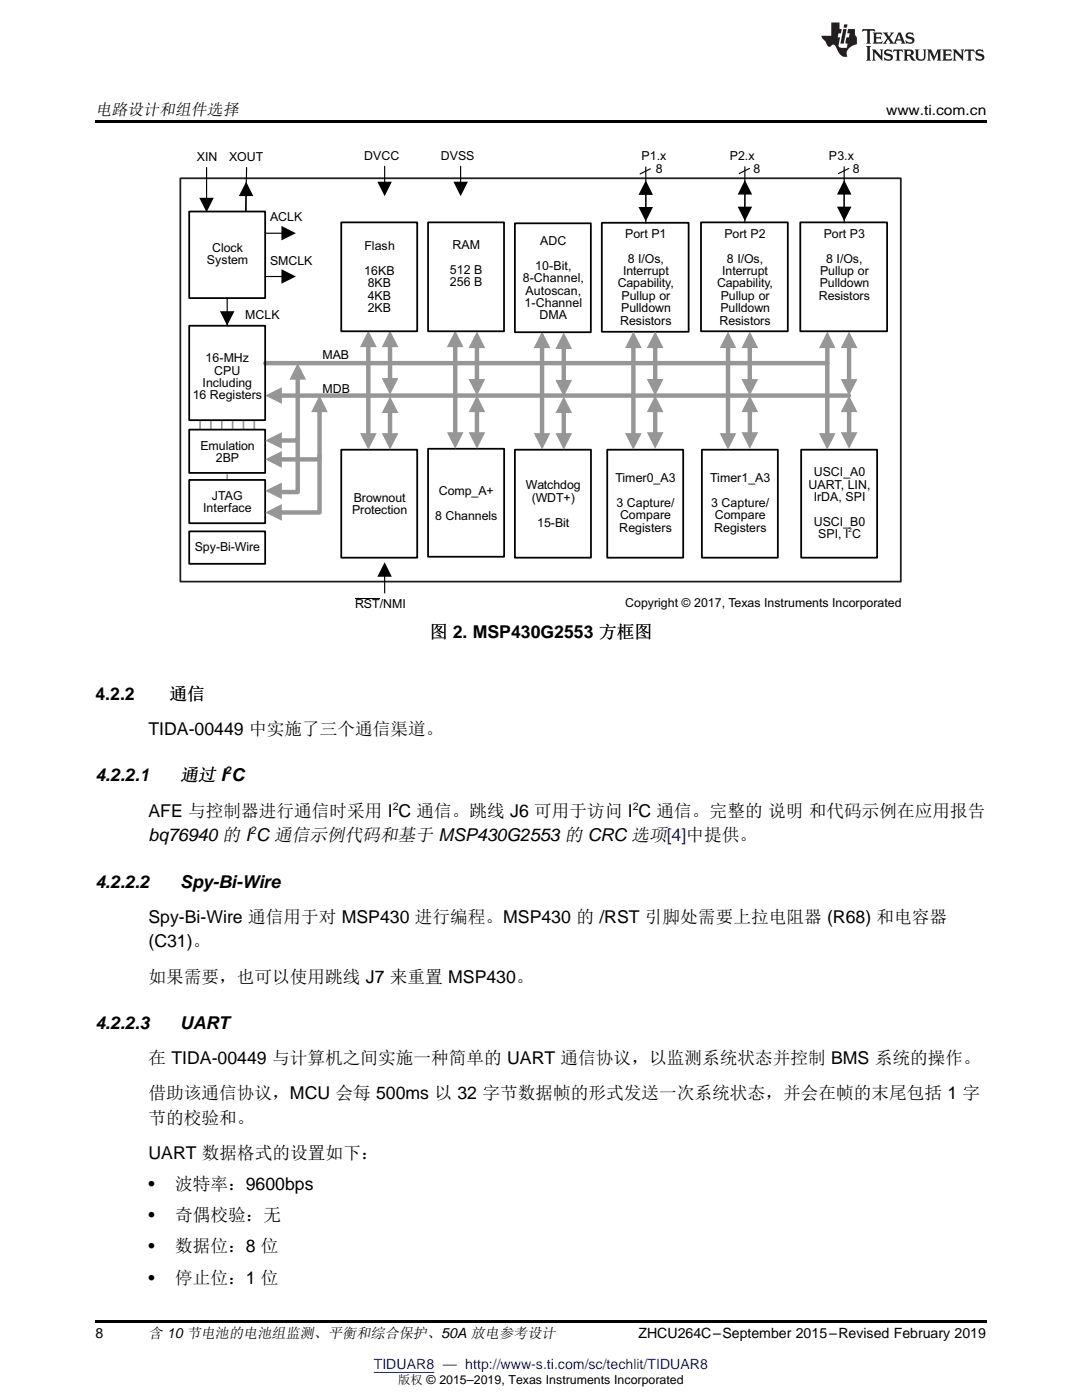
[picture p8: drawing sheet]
<svg xmlns="http://www.w3.org/2000/svg" width="216mm" height="279mm" viewBox="0 0 216 279" stroke-linecap="round" stroke-linejoin="round" font-family="sans-serif">
<defs><g id="words">
<text font-size="3.6" x="35.9" y="156">通过 I C</text>
<g font-size="3.5">
<text x="85.8" y="127.4">图 2. MSP430G2553 方框图</text>
<text x="19" y="139.7">4.2.2</text>
<text x="33.8" y="139.7">通信</text>
<text x="29.6" y="146.8">TIDA-00449 中实施了三个通信渠道。</text>
<text x="19" y="156">4.2.2.1</text>
<text x="29.6" y="163">AFE 与控制器进行通信时采用 I C 通信。跳线 J6 可用于访问 I C 通信。完整的 说明 和代码示例在应用报告</text>
<text x="29.6" y="167.9">bq76940 的 I C 通信示例代码和基于 MSP430G2553 的 CRC 选项[4]中提供。</text>
<text x="19" y="177.1">4.2.2.2</text>
<text x="36" y="177.1">Spy-Bi-Wire</text>
<text x="29.6" y="184.1">Spy-Bi-Wire 通信用于对 MSP430 进行编程。MSP430 的 /RST 引脚处需要上拉电阻器 (R68) 和电容器</text>
<text x="29.6" y="189.1">(C31)。</text>
<text x="29.6" y="196.1">如果需要，也可以使用跳线 J7 来重置 MSP430。</text>
<text x="19" y="205.3">4.2.2.3</text>
<text x="36" y="205.3">UART</text>
<text x="29.6" y="212.3">在 TIDA-00449 与计算机之间实施一种简单的 UART 通信协议，以监测系统状态并控制 BMS 系统的操作。</text>
<text x="29.6" y="219.4">借助该通信协议，MCU 会每 500ms 以 32 字节数据帧的形式发送一次系统状态，并会在帧的末尾包括 1 字</text>
<text x="29.6" y="224.3">节的校验和。</text>
<text x="29.6" y="231.3">UART 数据格式的设置如下：</text>
<text x="29.6" y="237.5">•</text>
<text x="34.9" y="237.5">波特率：9600bps</text>
<text x="29.6" y="243.7">•</text>
<text x="34.9" y="243.7">奇偶校验：无</text>
<text x="29.6" y="249.9">•</text>
<text x="34.9" y="249.9">数据位：8 位</text>
<text x="29.6" y="256.2">•</text>
<text x="34.9" y="256.2">停止位：1 位</text>
</g>
<text font-size="3.2" x="19" y="23">电路设计和组件选择</text>
<text font-size="2.9" x="29.6" y="267.1">含 10 节电池的电池组监测、平衡和综合保护、50A 放电参考设计</text>
<g font-size="2.8">
<text x="176.8" y="23">www.ti.com.cn</text>
<text x="19" y="267">8</text>
<text x="127.4" y="267.1">ZHCU264C–September 2015–Revised February 2019</text>
</g>
<text font-size="2.8" fill="#00f" x="74.6" y="273.2">TIDUAR8 — http://www-s.ti.com/sc/techlit/TIDUAR8</text>
<g font-size="2.5">
<text x="39.3" y="32.1">XIN</text>
<text x="45.7" y="32.1">XOUT</text>
<text x="72.7" y="31.9">DVCC</text>
<text x="88" y="31.9">DVSS</text>
<text x="128" y="31.9">P1.x</text>
<text x="130.8" y="34.6">8</text>
<text x="145.6" y="31.9">P2.x</text>
<text x="150.3" y="34.5">8</text>
<text x="165.4" y="31.9">P3.x</text>
<text x="170.2" y="34.5">8</text>
<text x="53.9" y="44.1">ACLK</text>
<text x="124.8" y="47.5">Port P1</text>
<text x="144.6" y="47.5">Port P2</text>
<text x="164.4" y="47.5">Port P3</text>
<text x="41.3" y="52.7">System</text>
<text x="42.3" y="50.3">Clock</text>
<text x="53.9" y="52.8">SMCLK</text>
<text x="72.7" y="50">Flash</text>
<text x="90.3" y="49.7">RAM</text>
<text x="106.8" y="53.9">10-Bit,</text>
<text x="107.8" y="48.9">ADC</text>
<text x="125.2" y="52.4">8 I/Os,</text>
<text x="145" y="52.4">8 I/Os,</text>
<text x="164.8" y="52.4">8 I/Os,</text>
<text x="72.7" y="54.9">16KB</text>
<text x="73.4" y="57.4">8KB</text>
<text x="73.4" y="59.8">4KB</text>
<text x="89.8" y="54.6">512 B</text>
<text x="89.8" y="57.1">256 B</text>
<text x="104.3" y="56.3">8-Channel,</text>
<text x="104.9" y="58.8">Autoscan,</text>
<text x="123.3" y="57.4">Capability,</text>
<text x="124" y="59.8">Pullup or</text>
<text x="124.3" y="54.9">Interrupt</text>
<text x="143.1" y="57.4">Capability,</text>
<text x="143.8" y="59.8">Pullup or</text>
<text x="144.1" y="54.9">Interrupt</text>
<text x="163.4" y="59.8">Resistors</text>
<text x="163.6" y="57.4">Pulldown</text>
<text x="163.6" y="54.9">Pullup or</text>
<text x="48.9" y="63.6">MCLK</text>
<text x="73.4" y="62.3">2KB</text>
<text x="104.7" y="61.3">1-Channel</text>
<text x="107.7" y="63.7">DMA</text>
<text x="123.8" y="64.8">Resistors</text>
<text x="124" y="62.3">Pulldown</text>
<text x="143.6" y="64.8">Resistors</text>
<text x="143.7" y="62.3">Pulldown</text>
<text x="64.3" y="71.6">MAB</text>
<text x="40.4" y="77.3">Including</text>
<text x="41" y="72.3">16-MHz</text>
<text x="42.8" y="74.8">CPU</text>
<text x="38.5" y="79.7">16 Registers</text>
<text x="64.3" y="78.4">MDB</text>
<text x="40" y="89.7">Emulation</text>
<text x="43.1" y="92.2">2BP</text>
<text x="162.4" y="95.1">USCI_A0</text>
<text x="42.3" y="99.8">JTAG</text>
<text x="70.6" y="100.2">Brownout</text>
<text x="87.6" y="98.8">Comp_A+</text>
<text x="104.9" y="97.7">Watchdog</text>
<text x="106.1" y="100.2">(WDT+)</text>
<text x="122.8" y="96.2">Timer0_A3</text>
<text x="123" y="101.2">3 Capture/</text>
<text x="141.7" y="96.2">Timer1_A3</text>
<text x="141.9" y="101.2">3 Capture/</text>
<text x="161.4" y="97.5">UART, LIN,</text>
<text x="162.4" y="100">IrDA, SPI</text>
<text x="40.5" y="102.2">Interface</text>
<text x="70.2" y="102.6">Protection</text>
<text x="86.9" y="103.7">8 Channels</text>
<text x="107.2" y="105.1">15-Bit</text>
<text x="123.6" y="106.1">Registers</text>
<text x="123.7" y="103.6">Compare</text>
<text x="142.5" y="106.1">Registers</text>
<text x="142.6" y="103.6">Compare</text>
<text x="162.4" y="105">USCI_B0</text>
<text x="163.3" y="107.4">SPI, I C</text>
<text x="38.8" y="109.9">Spy-Bi-Wire</text>
<text x="70.8" y="121.4">RST/NMI</text>
<text x="124.8" y="121.2">Copyright © 2017, Texas Instruments Incorporated</text>
<text x="79.4" y="276.3">版权 © 2015–2019, Texas Instruments Incorporated</text>
</g>
<g font-size="2.1">
<text x="45" y="154.6">2</text>
<text x="78.4" y="161.6">2</text>
<text x="126.3" y="161.6">2</text>
<text x="50" y="166.5">2</text>
</g>
<text font-size="1.2" x="169.3" y="106.2">2</text>
</g></defs>
<path d="M19 263.5h177.8v.6h-177.8z" fill="#000"/>
<path d="M36 35.6h143.7v80.5h-143.7z" fill="none" stroke="#231f20" stroke-width=".36"/>
<path d="M38.8 42.2h17.4v17.3h-17.4z" fill="#fff"/>
<path d="M37.8 42.2h15.1v17.3h-15.1zM68.1 89.7h15.1v21.6h-15.1z" fill="none" stroke="#000" stroke-width=".36"/>
<path d="M76.8 33.2v4.1M91.9 33.2v4.1M45.3 59.5v5.5M76.8 115v3.3" fill="none" stroke="#000" stroke-width=".23"/>
<g fill="#000">
<path d="M75.3 36.3h2.9l-1.4 2.9zM90.5 36.3h2.9l-1.5 2.9zM43.9 62.1h2.9l-1.5 2.9zM76.8 112.2l1.4 2.9h-2.9z"/>
<path d="M74.3 119.4h1.5v.1h-1.5z" fill-rule="evenodd"/>
</g>
<path d="M70.8 119.5h3.5" fill="none" stroke="#000" stroke-width=".2"/>
<path d="M52.9 72.5h112.2M55.8 78.9h113.6" fill="none" stroke="#969696" stroke-width=".88"/>
<path d="M52.9 78.9l3.3-1.6v3.3z" fill="#969696"/>
<path d="M37.8 65h15.1v18.9h-15.1zM102.7 89.7h15.2v21.6h-15.2zM121.2 89.7h15.1v21.6h-15.1z" fill="none" stroke="#000" stroke-width=".36"/>
<path d="M39.9 84v3.3M42.1 84v3.3M44.3 84v3.3M46.4 84v3.3M48.6 84v3.3M50.7 84v3.3" fill="none" stroke="#969696" stroke-width=".33"/>
<path d="M37.8 85.7h15.1v8.7h-15.1z" fill="#fff"/>
<path d="M37.8 85.7h15.1v8.7h-15.1z" fill="none" stroke="#000" stroke-width=".36"/>
<path d="M45.3 94.8v1.7" fill="none" stroke="#969696" stroke-width=".33"/>
<path d="M37.8 95.8h15.1v8.6h-15.1z" fill="#fff"/>
<path d="M37.8 95.8h15.1v8.6h-15.1z" fill="none" stroke="#000" stroke-width=".36"/>
<path d="M52.9 46.5h3.4M52.9 55.2h3.4" fill="none" stroke="#000" stroke-width=".23"/>
<path d="M56.2 45.1l2.8 1.4-2.8 1.5zM56.2 53.7l2.8 1.5-2.8 1.4z" fill="#000"/>
<path d="M59.4 75.8v12.1h-3.6" fill="none" stroke="#969696" stroke-width=".88"/>
<g fill="#969696">
<path d="M52.9 87.9l3.3-1.6v3.3z"/>
<path d="M59.4 72.5l1.7 3.3h-3.3z"/>
</g>
<path d="M63.8 81.3v10.4h-8" fill="none" stroke="#969696" stroke-width=".88"/>
<g fill="#969696">
<path d="M52.9 91.7l3.3-1.7v3.4z"/>
<path d="M63.8 78.9l1.6 3.4h-3.3z"/>
</g>
<path d="M59.4 87.4v10.8h-3.6" fill="none" stroke="#969696" stroke-width=".88"/>
<path d="M52.9 97.9l3.3-1.6v3.3z" fill="#969696"/>
<path d="M63.8 90.9v11.4h-8" fill="none" stroke="#969696" stroke-width=".88"/>
<path d="M52.9 102.3l3.3-1.7v3.3z" fill="#969696"/>
<path d="M73.5 68.9v3.6" fill="none" stroke="#969696" stroke-width=".88"/>
<path d="M73.5 66l1.7 3.3h-3.4z" fill="#969696"/>
<path d="M73.5 72.5v14.4" fill="none" stroke="#969696" stroke-width=".88"/>
<path d="M71.8 86.4h3.4l-1.7 3.3z" fill="#969696"/>
<path d="M77.8 82v4.9" fill="none" stroke="#969696" stroke-width=".88"/>
<g fill="#969696">
<path d="M76.2 86.4h3.3l-1.7 3.3z"/>
<path d="M77.8 79.1l1.7 3.3h-3.3z"/>
</g>
<path d="M77.8 68.9v7" fill="none" stroke="#969696" stroke-width=".88"/>
<g fill="#969696">
<path d="M76.2 75.5h3.3l-1.7 3.3z"/>
<path d="M77.8 66l1.7 3.3h-3.3z"/>
</g>
<path d="M90.8 68.9v3.6" fill="none" stroke="#969696" stroke-width=".88"/>
<path d="M90.8 66l1.7 3.3h-3.3z" fill="#969696"/>
<path d="M108.2 72.5v14.4" fill="none" stroke="#969696" stroke-width=".88"/>
<path d="M106.5 86.4h3.3l-1.6 3.3z" fill="#969696"/>
<path d="M112.5 82v4.9" fill="none" stroke="#969696" stroke-width=".88"/>
<g fill="#969696">
<path d="M110.8 86.4h3.3l-1.6 3.3z"/>
<path d="M112.5 79.1l1.6 3.3h-3.3z"/>
</g>
<path d="M126.4 72.5v14.4" fill="none" stroke="#969696" stroke-width=".88"/>
<path d="M124.7 86.4h3.3l-1.6 3.3z" fill="#969696"/>
<path d="M130.7 81.8v4.9" fill="none" stroke="#969696" stroke-width=".88"/>
<g fill="#969696">
<path d="M129.1 86.3h3.3l-1.7 3.3z"/>
<path d="M130.7 78.9l1.7 3.4h-3.3z"/>
</g>
<path d="M120.1 44.5h17.3v21.7h-17.3z" fill="none" stroke="#000" stroke-width=".36"/>
<path d="M128.9 33.3v11.2M129.8 33.7l-2.1 1" fill="none" stroke="#000" stroke-width=".23"/>
<path d="M128.9 36l1.4 2.9h-2.9zM127.4 41.3h2.9l-1.4 2.9z" fill="#000"/>
<path d="M126.4 69v3.5" fill="none" stroke="#969696" stroke-width=".88"/>
<path d="M126.4 66.2l1.7 3.3h-3.4z" fill="#969696"/>
<path d="M130.7 69v7.1" fill="none" stroke="#969696" stroke-width=".88"/>
<g fill="#969696">
<path d="M129.1 75.6h3.3l-1.7 3.3z"/>
<path d="M130.7 66.2l1.7 3.3h-3.3z"/>
</g>
<path d="M95.2 69v7.1" fill="none" stroke="#969696" stroke-width=".88"/>
<g fill="#969696">
<path d="M93.5 75.6h3.3l-1.6 3.3z"/>
<path d="M95.2 66.2l1.6 3.3h-3.3z"/>
</g>
<path d="M37.8 106h15.1v6.5h-15.1z" fill="#fff"/>
<path d="M68.1 44.4h15.1v21.7h-15.1zM37.8 106h15.1v6.5h-15.1z" fill="none" stroke="#000" stroke-width=".36"/>
<path d="M85.4 44.4h15.2v21.7h-15.2z" fill="none" stroke="#000" stroke-width=".35"/>
<path d="M145.3 69v3.5" fill="none" stroke="#969696" stroke-width=".88"/>
<path d="M145.3 66.2l1.6 3.3h-3.3z" fill="#969696"/>
<path d="M149.6 69.1v7" fill="none" stroke="#969696" stroke-width=".88"/>
<g fill="#969696">
<path d="M148 75.7h3.3l-1.7 3.2z"/>
<path d="M149.6 66.2l1.7 3.3h-3.3z"/>
</g>
<path d="M139.9 44.4h17.3v21.7h-17.3zM140.1 89.7h15.1v21.6h-15.1z" fill="none" stroke="#000" stroke-width=".36"/>
<path d="M41.2 33.4v7.5M49.1 39v3.2M49.2 33.4l-.2 8.8M148.6 33.3v11.2M149.6 33.6l-2.1 1" fill="none" stroke="#000" stroke-width=".23"/>
<path d="M39.8 39.5h2.9l-1.5 2.9zM49.1 36.3l1.5 2.8h-2.9zM148.6 35.9l1.5 2.9h-2.9zM147.2 41.2h2.9l-1.5 2.9z" fill="#000"/>
<path d="M145.3 72.5v14.4" fill="none" stroke="#969696" stroke-width=".88"/>
<path d="M143.6 86.4h3.3l-1.6 3.3z" fill="#969696"/>
<path d="M149.6 81.8v4.9" fill="none" stroke="#969696" stroke-width=".88"/>
<g fill="#969696">
<path d="M148 86.3h3.3l-1.7 3.3z"/>
<path d="M149.6 78.9l1.7 3.4h-3.3z"/>
</g>
<path d="M108.2 69v3.7" fill="none" stroke="#969696" stroke-width=".88"/>
<path d="M108.2 66.2l1.6 3.3h-3.3z" fill="#969696"/>
<path d="M112.5 69.2v7" fill="none" stroke="#969696" stroke-width=".88"/>
<g fill="#969696">
<path d="M110.8 75.8h3.3l-1.6 3.3z"/>
<path d="M112.5 66.3l1.6 3.4h-3.3z"/>
</g>
<path d="M102.7 44.6h15.2v21.7h-15.2z" fill="none" stroke="#000" stroke-width=".35"/>
<path d="M165.1 69v3.5" fill="none" stroke="#969696" stroke-width=".88"/>
<path d="M165.1 66.2l1.6 3.3h-3.3z" fill="#969696"/>
<path d="M169.4 69.1v7" fill="none" stroke="#969696" stroke-width=".88"/>
<g fill="#969696">
<path d="M167.8 75.7h3.3l-1.7 3.2z"/>
<path d="M169.4 66.2l1.7 3.3h-3.3z"/>
</g>
<path d="M159.7 44.4h17.3v21.7h-17.3zM159.9 89.7h15.1v21.6h-15.1z" fill="none" stroke="#000" stroke-width=".36"/>
<path d="M168.4 33.3v11.2M169.4 33.6l-2.1 1" fill="none" stroke="#000" stroke-width=".23"/>
<path d="M168.4 35.9l1.5 2.9h-2.9zM167 41.2h2.9l-1.5 2.9z" fill="#000"/>
<path d="M165.1 72.5v14.4" fill="none" stroke="#969696" stroke-width=".88"/>
<path d="M163.4 86.4h3.3l-1.6 3.3z" fill="#969696"/>
<path d="M169.4 81.8v4.9" fill="none" stroke="#969696" stroke-width=".88"/>
<g fill="#969696">
<path d="M167.8 86.3h3.3l-1.7 3.3z"/>
<path d="M169.4 78.9l1.7 3.4h-3.3z"/>
</g>
<path d="M85.4 89.6h15.2v21.5h-15.2z" fill="none" stroke="#000" stroke-width=".36"/>
<path d="M90.8 72.3v14.4" fill="none" stroke="#969696" stroke-width=".88"/>
<path d="M89.2 86.3h3.3l-1.7 3.3z" fill="#969696"/>
<path d="M95.2 81.8v4.9" fill="none" stroke="#969696" stroke-width=".88"/>
<g fill="#969696">
<path d="M93.5 86.3h3.3l-1.6 3.3z"/>
<path d="M95.2 78.9l1.6 3.4h-3.3z"/>
</g>
<path d="M19 24h177.8v.6h-177.8z" fill="#000"/>
<g fill="#231f20">
<path d="M172.1 5.8l-.1 .6 .5-.3h.5v.2v2.1l-.2 .3h1l-.2-.3v-2.1v-.2h.6l.4 .3-.1-.6zM174.1 6.5l.3 .4v1.5l-.3 .3h1.9l.1-.5a1.04 1.04 0 0 1-1.3 .1v-.6h.6l.4 .2v-.7l-.4 .2h-.6l.1-.6h.7l.4 .2-.1-.5zM176.1 6.5l.9 1.1-.9 1.1h.8l-.1-.2 .4-.7 .4 .7-.2 .2h1.6l-.2-.2 .1-.4h.9l.2 .4-.2 .2h.9l-.2-.3-.8-1.9h-.5l-.9 2.1-.7-1.1 .8-1h-.8l.1 .3-.3 .5-.4-.6 .2-.2zM179.4 6.9l.3 .9h-.7zM180.9 6.6a.63 .63 0 0 0-.2 .7 .63 .63 0 0 0 .6 .4l.6 .2 .1 .2a.75 .75 0 0 1-.7 .4 .75 .75 0 0 1-.6-.5l.1 .7 .2-.1a1.11 1.11 0 0 0 1.5-.5 1.13 1.13 0 0 0-1.3-.9l-.1-.3a1.04 1.04 0 0 1 1.2 .2l-.1-.6-.2 .1-.5-.1zM172.8 9.2l.3 .3v2.2l-.3 .4h1l-.2-.4v-2.2l.2-.3zM174 9.9l.2 .3v1.5l-.2 .4h.7l-.2-.4v-1.3l1.6 1.7v-1.9l.2-.3h-.7l.2 .3v.9l-1.2-1.2zM176.6 10a.62 .62 0 0 0-.2 .7 .62 .62 0 0 0 .6 .4l.6 .2 .1 .2a.76 .76 0 0 1-.7 .4 .76 .76 0 0 1-.6-.5l.1 .7 .1-.1a1.11 1.11 0 0 0 1.6-.6 1.13 1.13 0 0 0-1.3-.8l-.1-.3a1.04 1.04 0 0 1 1.2 .1l-.1-.5-.2 .1-.5-.2zM178.3 9.9l-.1 .6a.61 .61 0 0 1 .7-.3v1.5l-.2 .4h1l-.3-.4v-1.5a.63 .63 0 0 1 .8 .3l-.1-.6zM180.3 9.9l.2 .3v1.5l-.2 .4h.9l-.2-.2v-.7l.6 .2a.76 .76 0 0 0 1.1 .6l-1-.9a.58 .58 0 0 0 .6-.6 .58 .58 0 0 0-.5-.6zM181 10.2l.1-.1a.45 .45 0 0 1 .6 .1 .45 .45 0 0 1 .1 .5l-.8 .2zM182.5 9.9l.2 .2a2.17 2.17 0 0 0 .4 1.9 .99 .99 0 0 0 1.6-.7v-1.1l.2-.3h-.8l.2 .2a1.92 1.92 0 0 1-.2 1.7 .6 .6 0 0 1-.9-.5v-1.1l.2-.3zM185 9.9l.2 .3v1.5l-.2 .4h.7l-.2-.4v-1.4l.8 1.8 .8-1.8v1.4l-.2 .4h1l-.3-.4v-1.5l.3-.3h-.8l-.7 1.4-.6-1.4zM188 9.9l.2 .3v1.5l-.2 .4h1.8l.2-.6a1.04 1.04 0 0 1-1.3 .2v-.6h.6l.4 .1v-.6l-.4 .2h-.6l.1-.6h.7l.4 .2-.1-.5zM190.1 9.9l.2 .3v1.5l-.2 .4h.7l-.2-.4v-1.3l1.6 1.7v-1.9l.2-.3h-.7l.2 .3v.9l-1.1-1.2zM192.6 9.9l-.1 .6a.61 .61 0 0 1 .7-.3v1.5l-.2 .4h.9l-.2-.4v-1.5a.63 .63 0 0 1 .8 .3l-.2-.6zM194.9 10a.62 .62 0 0 0-.2 .7 .62 .62 0 0 0 .6 .4l.5 .2 .2 .2a.76 .76 0 0 1-.7 .4 .76 .76 0 0 1-.7-.5l.2 .7 .1-.1a1.11 1.11 0 0 0 1.5-.6 1.13 1.13 0 0 0-1.2-.8l-.1-.3a1.04 1.04 0 0 1 1.2 .1l-.2-.5-.2 .1-.5-.2z"/>
<path d="M165.9 4.5v2.6h-2l.1 .4 .8 .9a.91 .91 0 0 0 .9 .9 .56 .56 0 0 1 .5-.4 .56 .56 0 0 1 .5 .3l.4 .8a1.53 1.53 0 0 0 2 1.3 1.54 1.54 0 0 1 1-2.1l.9-.4-.1-1.4a1.52 1.52 0 0 1-.3-1.6h-1.4l-.2 .9h.5l-.1 .8h-.5l-.2 .9v.2l.4 .1-.1 .9a1.93 1.93 0 0 1-1.7-.3l.3-1.8h-.4l.1-.8h.5l.2-.9h-.5v-1.3zM168.3 5.8l-.6 2.9h.7l.5-2.9zM168.4 4.9l-.1 .6h.7l.1-.6z"/>
</g>
<path d="M74.6 273.9h12" fill="none" stroke="#00f" stroke-width=".2"/>
<use href="#words"/>
</svg>
